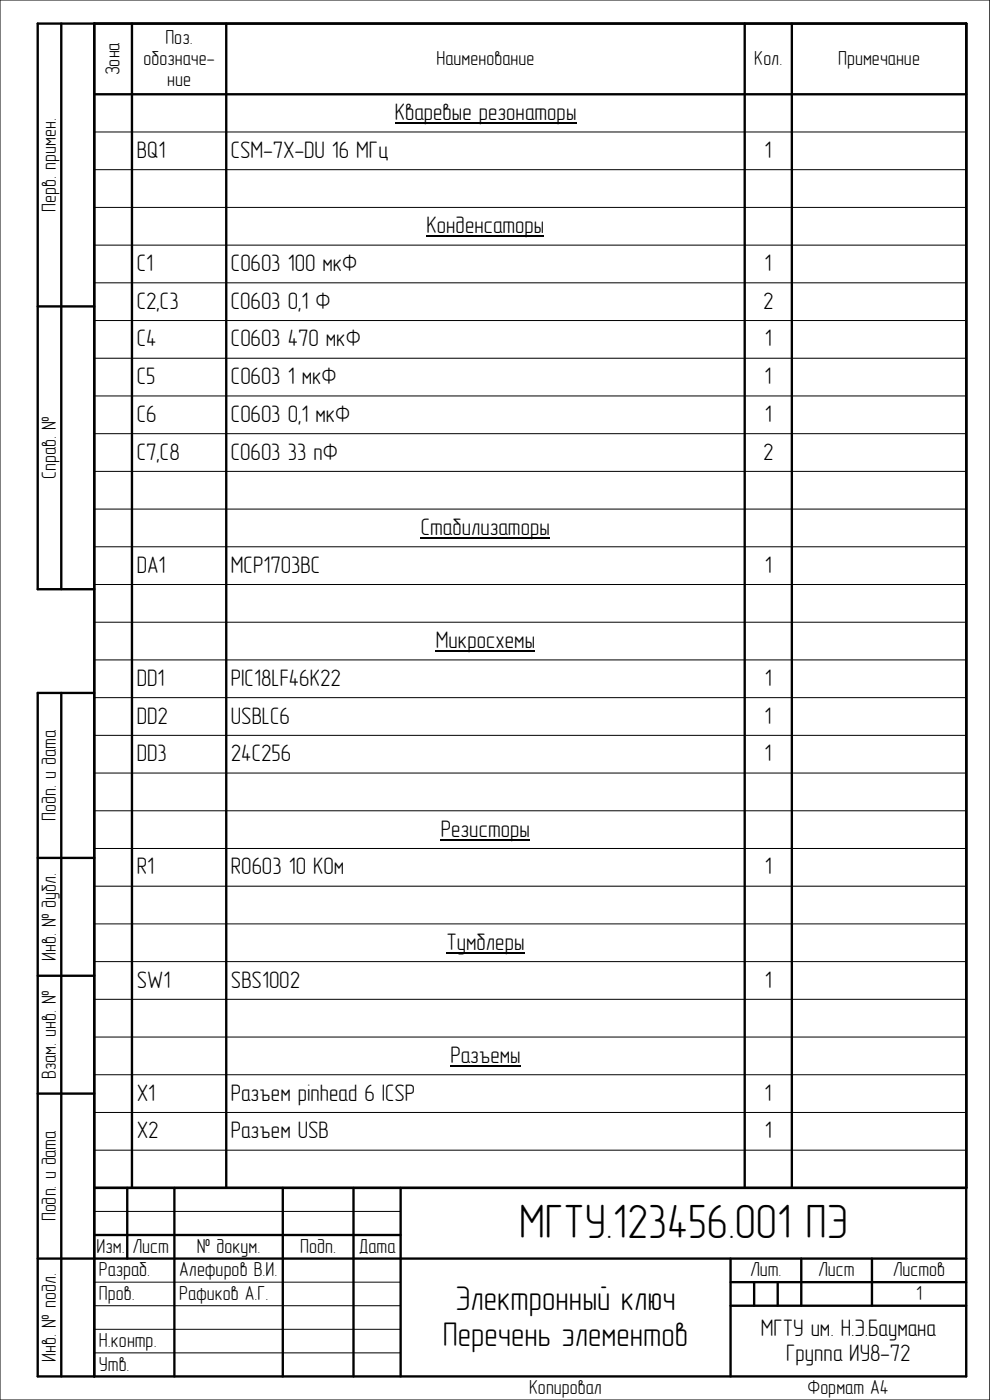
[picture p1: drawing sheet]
<svg xmlns="http://www.w3.org/2000/svg" width="210mm" height="297mm" viewBox="0 0 210 297" stroke-linecap="round" stroke-linejoin="round" font-family="sans-serif">
<defs><g id="words">
<text font-size="10.2" x="110.1" y="262.6">МГТУ.123456.001 ПЭ</text>
<g font-size="7.2">
<text x="96.6" y="277.9">Электронный ключ</text>
<text x="93.9" y="285.5">Перечень элементов</text>
</g>
<g font-size="5.1">
<text x="83.7" y="25.5">Кваревые резонаторы</text>
<text x="29" y="33.5">BQ1</text>
<text x="49" y="33.5">CSM-7X-DU 16 МГц</text>
<text x="162.2" y="33.5">1</text>
<text x="90.5" y="49.5">Конденсаторы</text>
<text x="29" y="57.5">С1</text>
<text x="49" y="57.5">С0603 100 мкФ</text>
<text x="162.2" y="57.5">1</text>
<text x="29" y="65.5">C2,С3</text>
<text x="49" y="65.5">С0603 0,1 Ф</text>
<text x="161.9" y="65.5">2</text>
<text x="29" y="73.5">С4</text>
<text x="49" y="73.5">С0603 470 мкФ</text>
<text x="162.2" y="73.5">1</text>
<text x="29" y="81.5">С5</text>
<text x="49" y="81.5">С0603 1 мкФ</text>
<text x="162.2" y="81.5">1</text>
<text x="29" y="89.5">C6</text>
<text x="49" y="89.5">С0603 0,1 мкФ</text>
<text x="162.2" y="89.5">1</text>
<text x="29" y="97.5">С7,С8</text>
<text x="49" y="97.5">С0603 33 пФ</text>
<text x="161.9" y="97.5">2</text>
<text x="89.3" y="113.5">Стабилизаторы</text>
<text x="29" y="121.5">DA1</text>
<text x="49" y="121.5">MCP1703BC</text>
<text x="162.2" y="121.5">1</text>
<text x="92.5" y="137.5">Микросхемы</text>
<text x="29" y="145.5">DD1</text>
<text x="49" y="145.5">PIC18LF46K22</text>
<text x="162.2" y="145.5">1</text>
<text x="29" y="153.5">DD2</text>
<text x="49" y="153.5">USBLC6</text>
<text x="162.2" y="153.5">1</text>
<text x="29" y="161.5">DD3</text>
<text x="49" y="161.5">24C256</text>
<text x="162.2" y="161.5">1</text>
<text x="93.5" y="177.5">Резисторы</text>
<text x="29" y="185.5">R1</text>
<text x="49" y="185.5">R0603 10 КОм</text>
<text x="162.2" y="185.5">1</text>
<text x="94.7" y="201.5">Тумблеры</text>
<text x="29" y="209.5">SW1</text>
<text x="49" y="209.5">SBS1002</text>
<text x="162.2" y="209.5">1</text>
<text x="95.5" y="225.5">Разъемы</text>
<text x="29" y="233.5">X1</text>
<text x="49" y="233.5">Разъем pinhead 6 ICSP</text>
<text x="162.2" y="233.5">1</text>
<text x="29" y="241.5">X2</text>
<text x="49" y="241.5">Разъем USB</text>
<text x="162.2" y="241.5">1</text>
<text x="161.4" y="283.4">МГТУ им. Н.Э.Баумана</text>
<text x="166.8" y="288.7">Группа ИУ8-72</text>
</g>
<g font-size="4.3">
<text x="35.1" y="9.3">Поз.</text>
<text x="25.4" y="16" transform="rotate(-90 25.4 16)">Зона</text>
<text x="30.4" y="13.8">обозначе-</text>
<text x="92.6" y="13.8">Наименование</text>
<text x="160" y="13.8">Кол.</text>
<text x="177.8" y="13.8">Примечание</text>
<text x="35.5" y="18.2">ние</text>
<text x="11.9" y="44.9" transform="rotate(-90 11.9 44.9)">Перв. примен.</text>
<text x="11.9" y="101.6" transform="rotate(-90 11.9 101.6)">Справ. №</text>
<text x="11.9" y="174.1" transform="rotate(-90 11.9 174.1)">Подп. и дата</text>
<text x="11.9" y="203.9" transform="rotate(-90 11.9 203.9)">Инв. № дубл.</text>
<text x="11.9" y="228.9" transform="rotate(-90 11.9 228.9)">Взам. инв. №</text>
<text x="11.9" y="259.1" transform="rotate(-90 11.9 259.1)">Подп. и дата</text>
<text x="20.5" y="265.8">Изм. Лист</text>
<text x="41.8" y="265.8">№ докум.</text>
<text x="63.7" y="265.8">Подп.</text>
<text x="76.1" y="265.8">Дата</text>
<text x="21" y="270.8">Разраб.</text>
<text x="21" y="275.8">Пров.</text>
<text x="38" y="270.8">Алефиров В.И.</text>
<text x="38" y="275.8">Рафиков А.Г.</text>
<text x="159.1" y="270.8">Лит.</text>
<text x="173.5" y="270.8">Лист</text>
<text x="189.4" y="270.8">Листов</text>
<text x="194.4" y="275.8">1</text>
<text x="21" y="285.8">Н.контр.</text>
<text x="11.9" y="288.9" transform="rotate(-90 11.9 288.9)">Инв. № подл.</text>
<text x="21" y="290.8">Утв.</text>
<text x="112.2" y="295.8">Копировал</text>
<text x="171.3" y="295.8">Формат А4</text>
</g>
</g></defs>
<g fill="none" stroke="#000" stroke-width=".21">
<path d="M0 0h210v297h-210zM20 28h185M20 36h185M20 44h185M20 52h185M20 60h185M20 68h185M20 76h185M20 84h185M20 92h185M20 100h185M20 108h185"/>
<path d="M20 116h185M20 124h185M20 132h185M20 140h185M20 148h185M20 156h185M20 164h185M20 172h185M20 180h185M20 188h185M20 196h185M20 204h185"/>
<path d="M20 212h185M20 220h185M20 228h185M20 236h185M20 257h65M20 244h185M20 252h185M20 272h65M20 277h65M20 282h65M20 287h65"/>
</g>
<g fill="none" stroke="#000" stroke-width=".5">
<path d="M13 5v120M20 5v287M20 20h185M28 5v247M48 5v247M158 5v247M168 5v247M8 65h12M20 125h-12v-120h197v287h-197v-145h12M13 147v145M8 182h12M8 207h12"/>
<path d="M8 232h12M20 252h185M27 252v15M37 252v40M60 252v40M75 252v40M85 252v40M8 267h197M20 262h65M155 272h50M155 277h50M155 267v25"/>
<path d="M160 272v5M165 272v5M170 267v10M185 267v10"/>
</g>
<path d="M83.7 26.1h38.6M90.5 50.1h25M89.3 114.1h27.4M92.5 138.1h21M93.5 178.1h18.9M94.7 202.1h16.6M95.5 226.1h14.9" fill="none" stroke="#000" stroke-width=".25"/>
<use href="#words"/>
</svg>
